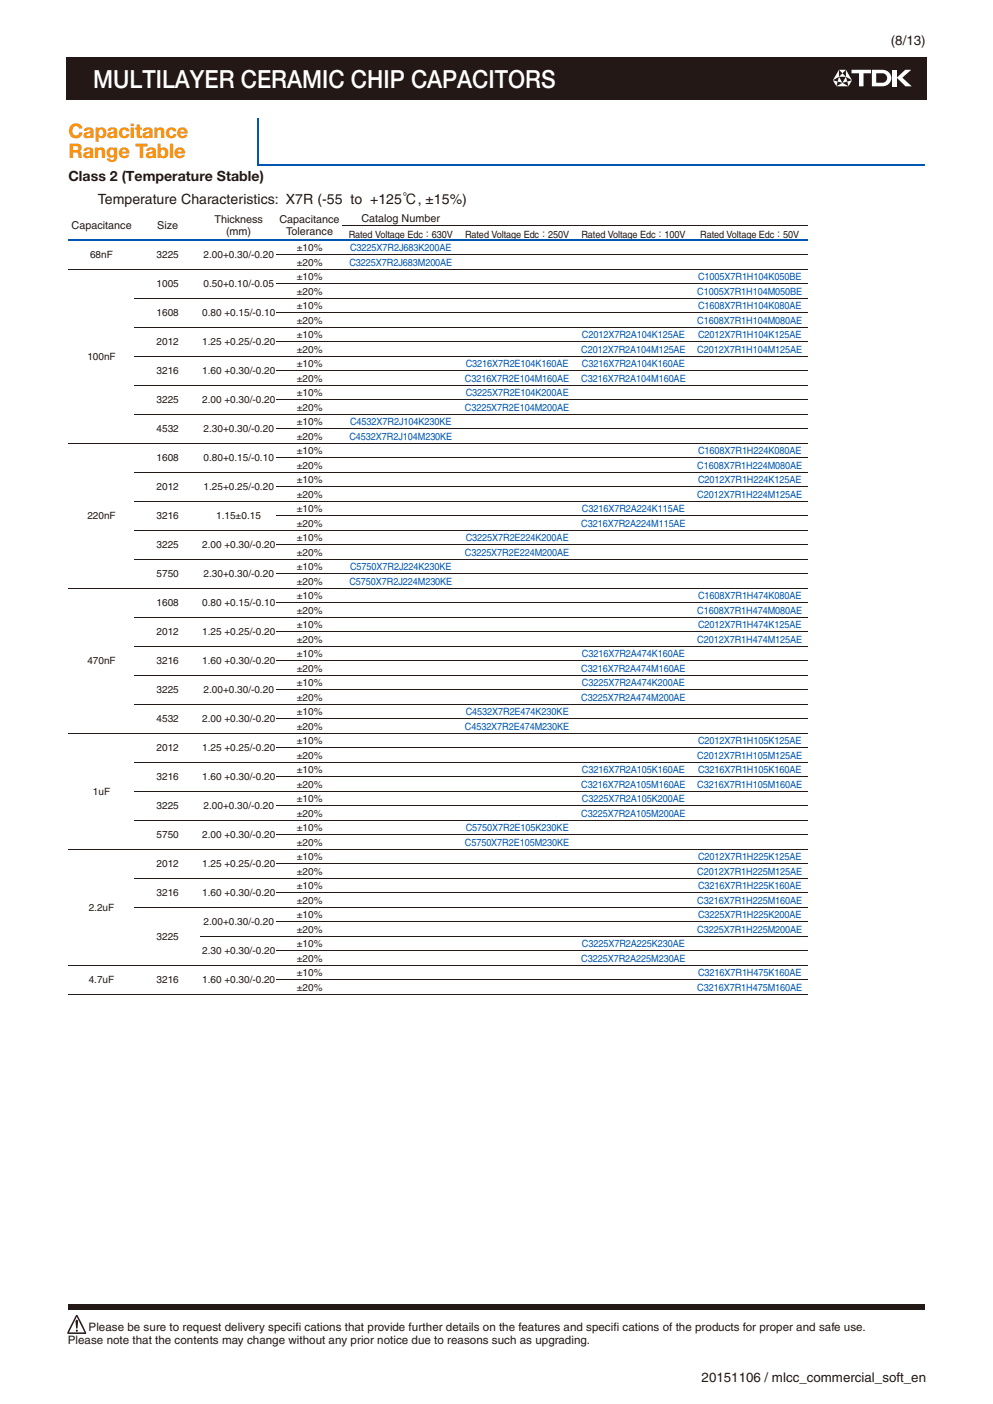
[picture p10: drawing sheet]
<svg xmlns="http://www.w3.org/2000/svg" width="210mm" height="297mm" viewBox="0 0 210 297" stroke-linecap="round" stroke-linejoin="round" font-family="sans-serif">
<defs><g id="words">
<text font-size="5.3" fill="#fff" x="19.7" y="18.6">MULTILAYER CERAMIC CHIP CAPACITORS</text>
<g font-size="4.2" fill="#ff8d00">
<text x="14.5" y="29.3">Capacitance</text>
<text x="14.5" y="33.5">Range Table</text>
</g>
<g font-size="3" fill="#231916">
<text x="14.5" y="38.4">Class 2 (Temperature Stable)</text>
<text x="20.7" y="43.2">Temperature Characteristics: X7R (-55 to +125℃, ±15%)</text>
</g>
<g font-size="2.8" fill="#231916">
<text x="188.4" y="9.6">(8/13)</text>
<text x="148.3" y="292.3">20151106 / mlcc_commercial_soft_en.fm</text>
</g>
<g font-size="2.5" fill="#231916">
<text x="18.7" y="281.6">Please be sure to request delivery specifi cations that provide further details on the features and specifi cations of the products for proper and safe use.</text>
<text x="14.3" y="284.4">Please note that the contents may change without any prior notice due to reasons such as upgrading.</text>
</g>
<g font-size="2.3" fill="#231916">
<text x="45.3" y="47.1">Thickness</text>
<text x="59.1" y="47.1">Capacitance</text>
<text x="76.4" y="46.9">Catalog Number</text>
<text x="15.1" y="48.5">Capacitance</text>
<text x="33.3" y="48.5">Size</text>
<text x="47.8" y="49.8">(mm)</text>
<text x="60.5" y="49.8">Tolerance</text>
</g>
<g font-size="2.1" fill="#231916">
<text x="62.7" y="53.1">±10%</text>
<text x="73.7" y="50.3">Rated Voltage Edc：630V</text>
<text x="98.3" y="50.3">Rated Voltage Edc：250V</text>
<text x="122.9" y="50.3">Rated Voltage Edc：100V</text>
<text x="148.1" y="50.3">Rated Voltage Edc：50V</text>
<text x="19.1" y="54.6">68nF</text>
<text x="33.1" y="54.6">3225</text>
<text x="43" y="54.6">2.00+0.30/-0.20</text>
<text x="62.7" y="56.2">±20%</text>
<text x="62.7" y="59.3">±10%</text>
<text x="33.1" y="60.8">1005</text>
<text x="43" y="60.8">0.50+0.10/-0.05</text>
<text x="62.7" y="62.3">±20%</text>
<text x="62.7" y="65.4">±10%</text>
<text x="33.1" y="66.9">1608</text>
<text x="42.7" y="66.9">0.80 +0.15/-0.10</text>
<text x="62.7" y="68.5">±20%</text>
<text x="62.7" y="71.5">±10%</text>
<text x="18.5" y="76.1">100nF</text>
<text x="33.1" y="73">2012</text>
<text x="42.7" y="73">1.25 +0.25/-0.20</text>
<text x="62.7" y="74.6">±20%</text>
<text x="62.7" y="77.7">±10%</text>
<text x="33.1" y="79.2">3216</text>
<text x="42.7" y="79.2">1.60 +0.30/-0.20</text>
<text x="62.7" y="80.7">±20%</text>
<text x="62.7" y="83.8">±10%</text>
<text x="33.1" y="85.3">3225</text>
<text x="42.7" y="85.3">2.00 +0.30/-0.20</text>
<text x="62.7" y="86.9">±20%</text>
<text x="62.7" y="89.9">±10%</text>
<text x="33.1" y="91.5">4532</text>
<text x="43" y="91.5">2.30+0.30/-0.20</text>
<text x="62.7" y="93">±20%</text>
<text x="33.1" y="97.6">1608</text>
<text x="43" y="97.6">0.80+0.15/-0.10</text>
<text x="62.7" y="99.1">±20%</text>
<text x="62.7" y="96.1">±10%</text>
<text x="33.1" y="103.7">2012</text>
<text x="43" y="103.7">1.25+0.25/-0.20</text>
<text x="62.7" y="102.2">±10%</text>
<text x="62.7" y="105.3">±20%</text>
<text x="18.5" y="109.9">220nF</text>
<text x="33.1" y="109.9">3216</text>
<text x="45.7" y="109.9">1.15±0.15</text>
<text x="62.7" y="108.3">±10%</text>
<text x="62.7" y="111.4">±20%</text>
<text x="33.1" y="116">3225</text>
<text x="42.7" y="116">2.00 +0.30/-0.20</text>
<text x="62.7" y="114.5">±10%</text>
<text x="62.7" y="117.5">±20%</text>
<text x="33.1" y="122.1">5750</text>
<text x="43" y="122.1">2.30+0.30/-0.20</text>
<text x="62.7" y="120.6">±10%</text>
<text x="62.7" y="123.7">±20%</text>
<text x="33.1" y="128.3">1608</text>
<text x="42.7" y="128.3">0.80 +0.15/-0.10</text>
<text x="62.7" y="129.8">±20%</text>
<text x="62.7" y="126.8">±10%</text>
<text x="33.1" y="134.4">2012</text>
<text x="42.7" y="134.4">1.25 +0.25/-0.20</text>
<text x="62.7" y="132.9">±10%</text>
<text x="62.7" y="136">±20%</text>
<text x="18.5" y="140.5">470nF</text>
<text x="33.1" y="140.5">3216</text>
<text x="42.7" y="140.5">1.60 +0.30/-0.20</text>
<text x="62.7" y="139">±10%</text>
<text x="62.7" y="142.1">±20%</text>
<text x="33.1" y="146.7">3225</text>
<text x="43" y="146.7">2.00+0.30/-0.20</text>
<text x="62.7" y="145.2">±10%</text>
<text x="62.7" y="148.2">±20%</text>
<text x="33.1" y="152.8">4532</text>
<text x="42.7" y="152.8">2.00 +0.30/-0.20</text>
<text x="62.7" y="151.3">±10%</text>
<text x="62.7" y="154.4">±20%</text>
<text x="33.1" y="159">2012</text>
<text x="42.7" y="159">1.25 +0.25/-0.20</text>
<text x="62.7" y="160.5">±20%</text>
<text x="62.7" y="157.4">±10%</text>
<text x="33.1" y="165.1">3216</text>
<text x="42.7" y="165.1">1.60 +0.30/-0.20</text>
<text x="62.7" y="163.6">±10%</text>
<text x="62.7" y="166.6">±20%</text>
<text x="19.7" y="168.2">1uF</text>
<text x="33.1" y="171.3">3225</text>
<text x="43" y="171.3">2.00+0.30/-0.20</text>
<text x="62.7" y="169.7">±10%</text>
<text x="62.7" y="172.8">±20%</text>
<text x="33.1" y="177.4">5750</text>
<text x="42.7" y="177.4">2.00 +0.30/-0.20</text>
<text x="62.7" y="175.8">±10%</text>
<text x="62.7" y="178.9">±20%</text>
<text x="33.1" y="183.5">2012</text>
<text x="42.7" y="183.5">1.25 +0.25/-0.20</text>
<text x="62.7" y="185">±20%</text>
<text x="62.7" y="182">±10%</text>
<text x="33.1" y="189.7">3216</text>
<text x="42.7" y="189.7">1.60 +0.30/-0.20</text>
<text x="62.7" y="188.1">±10%</text>
<text x="62.7" y="191.2">±20%</text>
<text x="18.8" y="192.7">2.2uF</text>
<text x="43" y="195.8">2.00+0.30/-0.20</text>
<text x="62.7" y="194.3">±10%</text>
<text x="62.7" y="197.3">±20%</text>
<text x="33.1" y="198.9">3225</text>
<text x="42.7" y="201.9">2.30 +0.30/-0.20</text>
<text x="62.7" y="200.4">±10%</text>
<text x="62.7" y="203.5">±20%</text>
<text x="18.8" y="208.1">4.7uF</text>
<text x="33.1" y="208.1">3216</text>
<text x="42.7" y="208.1">1.60 +0.30/-0.20</text>
<text x="62.7" y="209.6">±20%</text>
<text x="62.7" y="206.5">±10%</text>
</g>
<g font-size="2.1" fill="#0057b0">
<text x="74" y="53.1">C3225X7R2J683K200AE</text>
<text x="73.9" y="56.2">C3225X7R2J683M200AE</text>
<text x="147.6" y="59.3">C1005X7R1H104K050BE</text>
<text x="147.4" y="62.3">C1005X7R1H104M050BE</text>
<text x="147.6" y="65.4">C1608X7R1H104K080AE</text>
<text x="123.1" y="71.5">C2012X7R2A104K125AE</text>
<text x="147.4" y="68.5">C1608X7R1H104M080AE</text>
<text x="147.6" y="71.5">C2012X7R1H104K125AE</text>
<text x="98.5" y="77.7">C3216X7R2E104K160AE</text>
<text x="122.9" y="74.6">C2012X7R2A104M125AE</text>
<text x="123.1" y="77.7">C3216X7R2A104K160AE</text>
<text x="147.4" y="74.6">C2012X7R1H104M125AE</text>
<text x="98.3" y="80.7">C3216X7R2E104M160AE</text>
<text x="98.5" y="83.8">C3225X7R2E104K200AE</text>
<text x="122.9" y="80.7">C3216X7R2A104M160AE</text>
<text x="74" y="89.9">C4532X7R2J104K230KE</text>
<text x="98.3" y="86.9">C3225X7R2E104M200AE</text>
<text x="73.9" y="93">C4532X7R2J104M230KE</text>
<text x="147.4" y="99.1">C1608X7R1H224M080AE</text>
<text x="147.6" y="96.1">C1608X7R1H224K080AE</text>
<text x="147.4" y="105.3">C2012X7R1H224M125AE</text>
<text x="147.6" y="102.2">C2012X7R1H224K125AE</text>
<text x="122.9" y="111.4">C3216X7R2A224M115AE</text>
<text x="123.1" y="108.3">C3216X7R2A224K115AE</text>
<text x="98.3" y="117.5">C3225X7R2E224M200AE</text>
<text x="98.5" y="114.5">C3225X7R2E224K200AE</text>
<text x="73.9" y="123.7">C5750X7R2J224M230KE</text>
<text x="74" y="120.6">C5750X7R2J224K230KE</text>
<text x="147.4" y="129.8">C1608X7R1H474M080AE</text>
<text x="147.6" y="126.8">C1608X7R1H474K080AE</text>
<text x="147.4" y="136">C2012X7R1H474M125AE</text>
<text x="147.6" y="132.9">C2012X7R1H474K125AE</text>
<text x="122.9" y="142.1">C3216X7R2A474M160AE</text>
<text x="123.1" y="139">C3216X7R2A474K160AE</text>
<text x="122.9" y="148.2">C3225X7R2A474M200AE</text>
<text x="123.1" y="145.2">C3225X7R2A474K200AE</text>
<text x="98.3" y="154.4">C4532X7R2E474M230KE</text>
<text x="98.5" y="151.3">C4532X7R2E474K230KE</text>
<text x="147.4" y="160.5">C2012X7R1H105M125AE</text>
<text x="147.6" y="157.4">C2012X7R1H105K125AE</text>
<text x="122.9" y="166.6">C3216X7R2A105M160AE</text>
<text x="123.1" y="163.6">C3216X7R2A105K160AE</text>
<text x="147.4" y="166.6">C3216X7R1H105M160AE</text>
<text x="147.6" y="163.6">C3216X7R1H105K160AE</text>
<text x="122.9" y="172.8">C3225X7R2A105M200AE</text>
<text x="123.1" y="169.7">C3225X7R2A105K200AE</text>
<text x="98.3" y="178.9">C5750X7R2E105M230KE</text>
<text x="98.5" y="175.8">C5750X7R2E105K230KE</text>
<text x="147.4" y="185">C2012X7R1H225M125AE</text>
<text x="147.6" y="182">C2012X7R1H225K125AE</text>
<text x="147.4" y="191.2">C3216X7R1H225M160AE</text>
<text x="147.6" y="188.1">C3216X7R1H225K160AE</text>
<text x="147.4" y="197.3">C3225X7R1H225M200AE</text>
<text x="147.6" y="194.3">C3225X7R1H225K200AE</text>
<text x="122.9" y="203.5">C3225X7R2A225M230AE</text>
<text x="123.1" y="200.4">C3225X7R2A225K230AE</text>
<text x="147.4" y="209.6">C3216X7R1H475M160AE</text>
<text x="147.6" y="206.5">C3216X7R1H475K160AE</text>
</g>
</g></defs>
<path d="M14 12h181.9v9h-181.9z" fill="#231815"/>
<g fill="#fff">
<path d="M180.1 14.8h4.1v.7h-1.6v2.8h-1v-2.8h-1.5z"/>
<path d="M188.6 14.8h1v3.5h-1z"/>
<path d="M189.6 16.4l1.8-1.6h1.3l-1.9 1.6 2 1.9h-1.3z"/>
<path d="M184.4 14.8v3.5h2.1a1.76 1.76 0 0 0 2-1.8 1.76 1.76 0 0 0-2-1.7zM185.3 15.5h1.4a1 1 0 0 1 .9 1 1 1 0 0 1-.9 1h-1.4z"/>
<path d="M178.9 14.8v1.4l1.3 .8zM177.4 14.8v1.4l-1.3 .8zM176.9 18.3h2.5l-1.3-.8z"/>
<path d="M178.1 15.5l-.7 .7h1.5zM177.4 14.8l.7 .7 .8-.7z"/>
<path d="M179.2 17.3l.2 1 .8-1.3zM178.9 16.2l-.8 1.3 1.1-.2z"/>
<path d="M176.1 17l.8 1.3 .2-1zM177.4 16.2l-.3 1.1 1 .2z"/>
</g>
<path d="M14.5 275.9h180.9v1.2h-180.9z" fill="#231916"/>
<path d="M14.5 275.9h181" fill="none" stroke="#231916" stroke-width=".21"/>
<path d="M195.4 275.9l.1 1.3z" fill="#231916"/>
<path d="M14.4 277.1h181" fill="none" stroke="#231916" stroke-width=".21"/>
<path d="M14.4 275.9l.1 1.2z" fill="#231916"/>
<g fill="#fff">
<path d="M196.2 289.9h11.6v4h-11.6z"/>
<path d="M196.2 289.8h11.8v.3h-11.8z"/>
<path d="M207.6 289.9h.4v4.2h-.4z"/>
<path d="M196.1 293.7h11.7v.4h-11.7z"/>
<path d="M196.1 289.8h.3v4.1h-.3z"/>
<path d="M14.2 278.3h4v3.9h-4z"/>
</g>
<path d="M16.1 278.3h.3l.8 1.5 1 2.2-.1 .2h-3.8l.2-.9z" fill="#231916"/>
<path d="M16.2 278.6l1.7 3.3h-3.3z" fill="#fff"/>
<g fill="#231916">
<path d="M16.1 279.3h.3l.1 .2-.2 1.6-.2-.2-.1-1.4z"/>
<circle cx="16.2" cy="281.5" r=".23"/>
</g>
<path d="M54.3 35h141.1M54.5 25v9.9M14.5 50.8h156.3" fill="none" stroke="#0057b0" stroke-width=".28"/>
<g fill="none" stroke="#231916" stroke-width=".21">
<path d="M14.5 56.9h156.3M58.5 53.9h112.3M72.5 47.7h98.3M28.5 63.1h142.3M28.5 69.2h142.3M28.5 75.4h142.3M58.5 60h112.3M58.5 66.2h112.3M58.5 72.3h112.3M58.5 78.4h112.3M14.5 93.8h156.3M28.5 81.5h142.3"/>
<path d="M28.5 87.6h142.3M28.5 99.9h142.3M58.5 84.6h112.3M58.5 90.7h112.3M58.5 96.9h112.3M28.5 106.1h142.3M28.5 112.2h142.3M28.5 118.3h142.3M58.5 103h112.3M58.5 109.1h112.3M58.5 115.3h112.3M14.5 124.5h156.3"/>
<path d="M28.5 130.6h142.3M28.5 136.7h142.3M58.5 121.4h112.3M58.5 127.5h112.3M58.5 133.7h112.3M58.5 139.8h112.3M14.5 155.1h156.3M28.5 142.9h142.3M28.5 149h142.3M58.5 145.9h112.3M58.5 152.1h112.3M58.5 158.2h112.3"/>
<path d="M14.5 179.7h156.3M28.5 161.3h142.3M28.5 167.4h142.3M28.5 173.6h142.3M58.5 164.4h112.3M58.5 170.5h112.3M58.5 176.6h112.3M28.5 185.8h142.3M28.5 192h142.3M42.5 198.1h128.3M58.5 182.8h112.3M58.5 188.9h112.3"/>
<path d="M58.5 195h112.3M14.5 204.2h156.3M14.5 210.4h156.3M58.5 201.2h112.3M58.5 207.3h112.3"/>
</g>
<use href="#words"/>
</svg>
